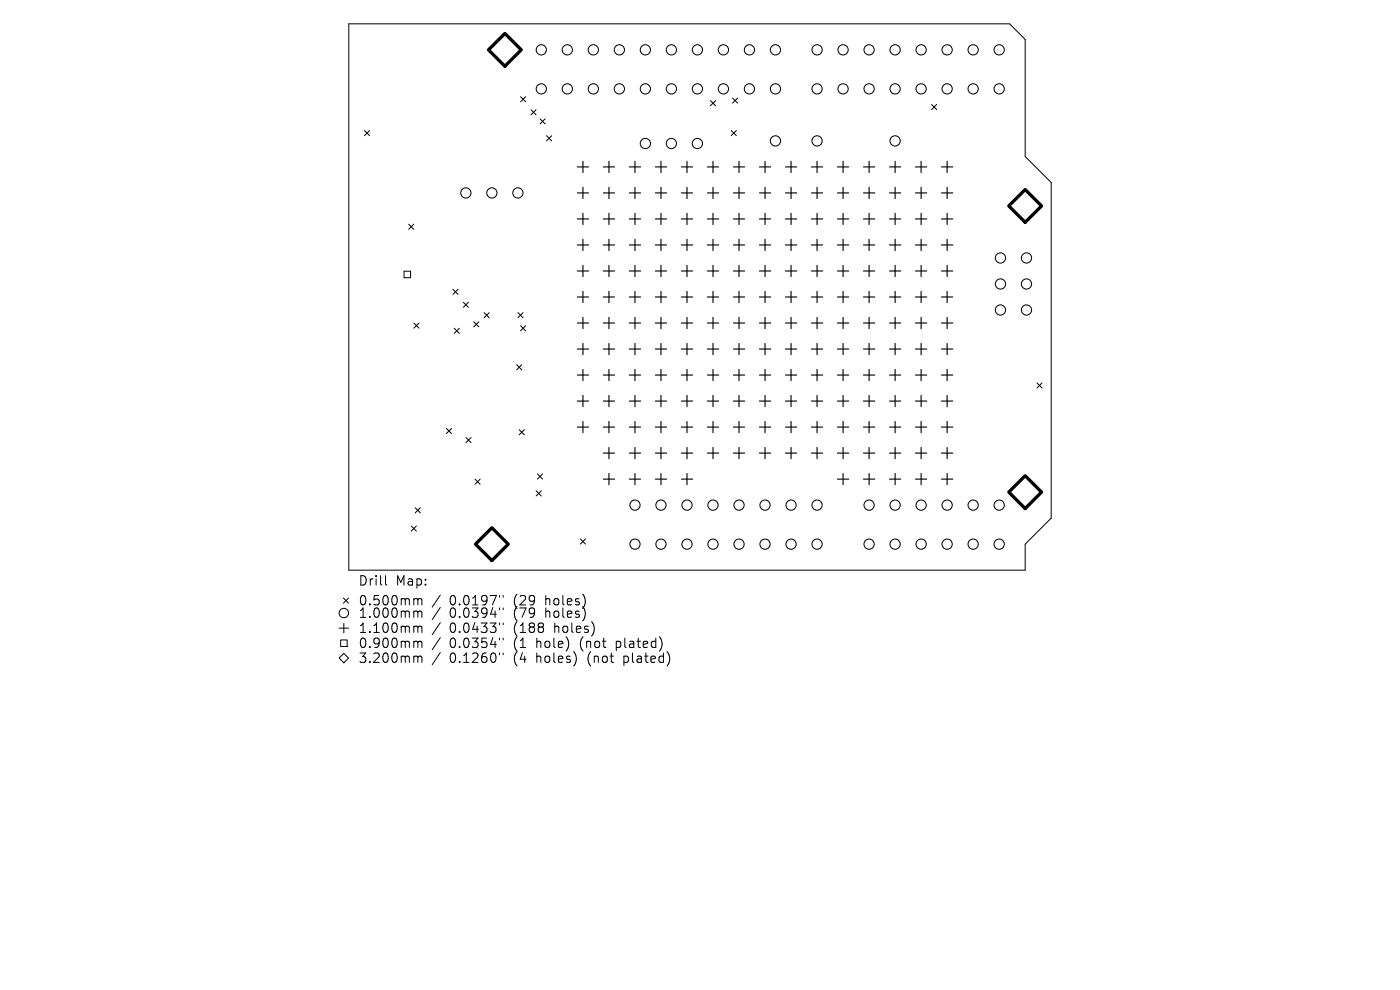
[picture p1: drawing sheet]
<svg xmlns="http://www.w3.org/2000/svg" width="297mm" height="210mm" viewBox="0 0 297 210" stroke-linecap="round" stroke-linejoin="round" font-family="sans-serif">
<defs><g id="words">
<g font-size="2.8">
<text x="75.9" y="124.5">Drill</text>
<text x="84" y="124.5">Map:</text>
<text x="75.9" y="128.7">0.500mm</text>
<text x="75.9" y="131.3">1.000mm</text>
<text x="95.4" y="128.7">0.0197&quot;</text>
<text x="95.4" y="131.3">0.0394&quot;</text>
<text x="109.1" y="128.7">(29</text>
<text x="109.1" y="131.3">(79</text>
<text x="116" y="128.7">holes)</text>
<text x="116" y="131.3">holes)</text>
<text x="75.9" y="134.5">1.100mm</text>
<text x="75.9" y="137.7">0.900mm</text>
<text x="95.4" y="134.5">0.0433&quot;</text>
<text x="95.4" y="137.7">0.0354&quot;</text>
<text x="109.1" y="134.5">(188</text>
<text x="109.1" y="137.7">(1</text>
<text x="114.1" y="137.7">hole)</text>
<text x="117.9" y="134.5">holes)</text>
<text x="123.5" y="137.7">(not</text>
<text x="131.3" y="137.7">plated)</text>
<text x="75.9" y="140.9">3.200mm</text>
<text x="95.4" y="140.9">0.1260&quot;</text>
<text x="109.1" y="140.9">(4</text>
<text x="114.1" y="140.9">holes)</text>
<text x="125.1" y="140.9">(not</text>
<text x="133" y="140.9">plated)</text>
</g>
</g></defs>
<g fill="none" stroke="#000" stroke-width=".21">
<path d="M74 5.1h140.2l3.3 3.3v24.8l5.5 5.5v71.2l-5.5 5.5v5.5h-143.5zM77.3 27.7l1.1 1.1M78.4 27.7l-1.1 1.1M110.4 20.5l1.1 1.1M111.5 20.5l-1.1 1.1M112.6 23.3l1.1 1.1M113.7 23.3l-1.1 1.1M114.6 25.2l1.1 1.1M115.7 25.2l-1.1 1.1M115.9 28.8l1.1 1.1M117 28.8l-1.1 1.1M150.7 21.3l1.1 1.1"/>
<path d="M151.8 21.3l-1.1 1.1M155.1 27.7l1.1 1.1M155.4 20.8l1.1 1.1M156.2 27.7l-1.1 1.1M156.5 20.8l-1.1 1.1M197.6 22.2l1.1 1.1M198.7 22.2l-1.1 1.1M85.7 57.5h1.4v1.4h-1.4zM86.7 47.6l1.1 1M87.8 47.6l-1.1 1M87.8 68.5l1.1 1.1M88.9 68.5l-1.1 1.1"/>
<path d="M96.1 61.4l1.1 1M96.4 69.6l1 1.1M97.2 61.4l-1.1 1M97.4 69.6l-1 1.1M98.3 64.1l1.1 1.1M99.4 64.1l-1.1 1.1M100.5 68.3l1.1 1M101.6 68.3l-1.1 1M102.7 66.3l1.1 1.1M103.8 66.3l-1.1 1.1M109.6 77.4l1.1 1M109.9 66.3l1.1 1.1"/>
<path d="M110.4 69.1l1.1 1.1M110.7 77.4l-1.1 1M111 66.3l-1.1 1.1M111.5 69.1l-1.1 1.1M94.7 90.9l1.1 1.1M95.8 90.9l-1.1 1.1M98.8 92.8l1.1 1.1M99.9 92.8l-1.1 1.1M110.2 91.2l1 1M111.2 91.2l-1 1M220 81.2l1.1 1.1M221.1 81.2l-1.1 1.1"/>
<path d="M87.3 111.6l1 1.1M88.1 107.7l1.1 1.1M88.3 111.6l-1 1.1M89.2 107.7l-1.1 1.1M100.8 101.6l1.1 1.1M101.9 101.6l-1.1 1.1M113.7 104.1l1.1 1.1M114 100.5l1.1 1.1M114.8 104.1l-1.1 1.1M115.1 100.5l-1.1 1.1M123.1 114.3l1.1 1.1M124.2 114.3l-1.1 1.1"/>
<path d="M71.9 139.6l1-1 1 1-1 1zM71.9 133.2h2M72.3 135.8h1.4v1.3h-1.4zM72.9 126.9l1 1M72.9 132.2v2M73.9 126.9l-1 1M81.8 122.1v1.7l.3 .3M88.1 127l.5 .1v.2M88.1 129.6h.3l.2 .3M88.1 132.8l.5 .1v.2M88.1 136l.5 .1v.2M88.1 139.2l.5 .1v.2"/>
<path d="M88.6 127.3l.3-.3 .5 .1 .1 1.2M88.6 127.3v1M88.6 129.9v1.1M88.6 133.1v1.1M88.6 136.3v1.1M88.6 139.5v1M88.6 129.9l.3-.3 .5 .1 .1 1.3M88.6 133.1l.3-.3 .5 .1 .1 1.3M88.6 136.3l.3-.3 .5 .1 .1 1.3M88.6 139.5l.3-.3 .5 .1 .1 1.2M93.4 126.2l-1.7 2.6M93.4 128.9l-1.7 2.5"/>
<path d="M93.4 132.1l-1.7 2.5M93.4 135.3l-1.7 2.5M93.4 138.4l-1.7 2.6M106 126.3v.4M106 129v.3M106 132.2v.3M106 135.4v.3M106 138.5v.4M106.7 126.3v.4M106.7 129v.3M106.7 132.2v.3M106.7 135.4v.3"/>
<path d="M106.7 138.5v.4"/>
<circle cx="72.9" cy="130" r="1"/>
</g>
<g fill="none" stroke="#000" stroke-width=".22">
<circle cx="114.8" cy="18.9" r="1.09"/>
<circle cx="114.8" cy="10.6" r="1.09"/>
<circle cx="120.4" cy="18.9" r="1.09"/>
<circle cx="120.4" cy="10.6" r="1.09"/>
<circle cx="125.9" cy="18.9" r="1.09"/>
<circle cx="125.9" cy="10.6" r="1.09"/>
<circle cx="131.4" cy="18.9" r="1.09"/>
<circle cx="131.4" cy="10.6" r="1.09"/>
<circle cx="136.9" cy="18.9" r="1.09"/>
<circle cx="136.9" cy="10.6" r="1.09"/>
<circle cx="142.4" cy="18.9" r="1.09"/>
<circle cx="142.4" cy="10.6" r="1.09"/>
<circle cx="147.9" cy="18.9" r="1.09"/>
<circle cx="147.9" cy="10.6" r="1.09"/>
<circle cx="153.5" cy="18.9" r="1.09"/>
<circle cx="153.5" cy="10.6" r="1.09"/>
<circle cx="159" cy="18.9" r="1.09"/>
<circle cx="159" cy="10.6" r="1.09"/>
<circle cx="164.5" cy="18.9" r="1.09"/>
<circle cx="164.5" cy="10.6" r="1.09"/>
<circle cx="173.3" cy="18.9" r="1.09"/>
<circle cx="173.3" cy="10.6" r="1.09"/>
<circle cx="178.9" cy="18.9" r="1.09"/>
<circle cx="178.9" cy="10.6" r="1.09"/>
<circle cx="184.4" cy="18.9" r="1.09"/>
<circle cx="184.4" cy="10.6" r="1.09"/>
<circle cx="189.9" cy="18.9" r="1.09"/>
<circle cx="189.9" cy="10.6" r="1.09"/>
<circle cx="195.4" cy="18.9" r="1.09"/>
<circle cx="195.4" cy="10.6" r="1.09"/>
<circle cx="200.9" cy="18.9" r="1.09"/>
<circle cx="200.9" cy="10.6" r="1.09"/>
<circle cx="206.4" cy="18.9" r="1.09"/>
<circle cx="206.4" cy="10.6" r="1.09"/>
<circle cx="212" cy="18.9" r="1.09"/>
<circle cx="212" cy="10.6" r="1.09"/>
<circle cx="136.9" cy="30.4" r="1.09"/>
<circle cx="142.4" cy="30.4" r="1.09"/>
<circle cx="147.9" cy="30.4" r="1.09"/>
<circle cx="164.5" cy="29.9" r="1.09"/>
<circle cx="173.3" cy="29.9" r="1.09"/>
<circle cx="189.9" cy="29.9" r="1.09"/>
<circle cx="98.8" cy="40.9" r="1.09"/>
<circle cx="104.4" cy="40.9" r="1.09"/>
<circle cx="109.9" cy="40.9" r="1.09"/>
<circle cx="212.2" cy="54.7" r="1.09"/>
<circle cx="217.8" cy="54.7" r="1.09"/>
<circle cx="212.2" cy="65.8" r="1.09"/>
<circle cx="212.2" cy="60.2" r="1.09"/>
<circle cx="217.8" cy="65.8" r="1.09"/>
<circle cx="217.8" cy="60.2" r="1.09"/>
<circle cx="134.7" cy="107.2" r="1.09"/>
<circle cx="134.7" cy="115.4" r="1.09"/>
<circle cx="140.2" cy="107.2" r="1.09"/>
<circle cx="140.2" cy="115.4" r="1.09"/>
<circle cx="145.7" cy="115.4" r="1.09"/>
<circle cx="145.7" cy="107.2" r="1.09"/>
<circle cx="151.3" cy="115.4" r="1.09"/>
<circle cx="151.3" cy="107.2" r="1.09"/>
<circle cx="156.8" cy="107.2" r="1.09"/>
<circle cx="156.8" cy="115.4" r="1.09"/>
<circle cx="162.3" cy="115.4" r="1.09"/>
<circle cx="162.3" cy="107.2" r="1.09"/>
<circle cx="167.8" cy="115.4" r="1.09"/>
<circle cx="167.8" cy="107.2" r="1.09"/>
<circle cx="173.3" cy="107.2" r="1.09"/>
<circle cx="173.3" cy="115.4" r="1.09"/>
<circle cx="184.4" cy="115.4" r="1.09"/>
<circle cx="184.4" cy="107.2" r="1.09"/>
<circle cx="189.9" cy="107.2" r="1.09"/>
<circle cx="189.9" cy="115.4" r="1.09"/>
<circle cx="195.4" cy="107.2" r="1.09"/>
<circle cx="195.4" cy="115.4" r="1.09"/>
<circle cx="200.9" cy="115.4" r="1.09"/>
<circle cx="200.9" cy="107.2" r="1.09"/>
<circle cx="206.4" cy="115.4" r="1.09"/>
<circle cx="206.4" cy="107.2" r="1.09"/>
<circle cx="212" cy="107.2" r="1.09"/>
<circle cx="212" cy="115.4" r="1.09"/>
</g>
<g fill="none" stroke="#000" stroke-width=".24">
<path d="M122.5 35.4h2.4M123.7 34.2v2.4M123.7 39.7v2.4M128 35.4h2.4M129.2 34.2v2.4M129.2 39.7v2.4M133.5 35.4h2.4M134.7 34.2v2.4M134.7 39.7v2.4M139 35.4h2.4M140.2 34.2v2.4M140.2 39.7v2.4"/>
<path d="M144.5 35.4h2.4M145.7 34.2v2.4M145.7 39.7v2.4M150.1 35.4h2.4M151.3 34.2v2.4M151.3 39.7v2.4M155.6 35.4h2.4M156.8 34.2v2.4M156.8 39.7v2.4M161.1 35.4h2.4M162.3 34.2v2.4M162.3 39.7v2.4"/>
<path d="M166.6 35.4h2.4M167.8 34.2v2.4M167.8 39.7v2.4M172.1 35.4h2.4M173.3 34.2v2.4M173.3 39.7v2.4M177.7 35.4h2.3M178.9 34.2v2.4M178.9 39.7v2.4M183.2 35.4h2.4M184.4 34.2v2.4M184.4 39.7v2.4"/>
<path d="M188.7 35.4h2.4M189.9 34.2v2.4M189.9 39.7v2.4M194.2 35.4h2.4M195.4 34.2v2.4M195.4 39.7v2.4M199.7 35.4h2.4M200.9 34.2v2.4M200.9 39.7v2.4M122.5 40.9h2.4M122.5 46.4h2.4M122.5 52h2.4"/>
<path d="M122.5 57.5h2.4M123.7 45.3v2.3M123.7 50.8v2.4M123.7 56.3v2.4M128 40.9h2.4M128 46.4h2.4M128 52h2.4M128 57.5h2.4M129.2 45.3v2.3M129.2 50.8v2.4M129.2 56.3v2.4M133.5 40.9h2.4"/>
<path d="M133.5 46.4h2.4M133.5 52h2.4M133.5 57.5h2.4M134.7 45.3v2.3M134.7 50.8v2.4M134.7 56.3v2.4M139 40.9h2.4M139 46.4h2.4M139 52h2.4M139 57.5h2.4M140.2 45.3v2.3M140.2 50.8v2.4"/>
<path d="M140.2 56.3v2.4M144.5 40.9h2.4M144.5 46.4h2.4M144.5 52h2.4M144.5 57.5h2.4M145.7 45.3v2.3M145.7 50.8v2.4M145.7 56.3v2.4M150.1 40.9h2.4M150.1 46.4h2.4M150.1 52h2.4M150.1 57.5h2.4"/>
<path d="M151.3 45.3v2.3M151.3 50.8v2.4M151.3 56.3v2.4M155.6 40.9h2.4M155.6 46.4h2.4M155.6 52h2.4M155.6 57.5h2.4M156.8 45.3v2.3M156.8 50.8v2.4M156.8 56.3v2.4M161.1 40.9h2.4M161.1 46.4h2.4"/>
<path d="M161.1 52h2.4M161.1 57.5h2.4M162.3 45.3v2.3M162.3 50.8v2.4M162.3 56.3v2.4M166.6 40.9h2.4M166.6 46.4h2.4M166.6 52h2.4M166.6 57.5h2.4M167.8 45.3v2.3M167.8 50.8v2.4M167.8 56.3v2.4"/>
<path d="M172.1 40.9h2.4M172.1 46.4h2.4M172.1 52h2.4M172.1 57.5h2.4M173.3 45.3v2.3M173.3 50.8v2.4M173.3 56.3v2.4M177.7 40.9h2.3M177.7 46.4h2.3M177.7 52h2.3M177.7 57.5h2.3M178.9 45.3v2.3"/>
<path d="M178.9 50.8v2.4M178.9 56.3v2.4M183.2 40.9h2.4M183.2 46.4h2.4M183.2 52h2.4M183.2 57.5h2.4M184.4 45.3v2.3M184.4 50.8v2.4M184.4 56.3v2.4M188.7 40.9h2.4M188.7 46.4h2.4M188.7 52h2.4"/>
<path d="M188.7 57.5h2.4M189.9 45.3v2.3M189.9 50.8v2.4M189.9 56.3v2.4M194.2 40.9h2.4M194.2 46.4h2.4M194.2 52h2.4M194.2 57.5h2.4M195.4 45.3v2.3M195.4 50.8v2.4M195.4 56.3v2.4M199.7 40.9h2.4"/>
<path d="M199.7 46.4h2.4M199.7 52h2.4M199.7 57.5h2.4M200.9 45.3v2.3M200.9 50.8v2.4M200.9 56.3v2.4M122.5 63h2.4M122.5 68.5h2.4M122.5 74h2.4M122.5 79.6h2.4M123.7 61.8v2.4M123.7 67.3v2.4"/>
<path d="M123.7 72.8v2.4M123.7 78.4v2.4M128 63h2.4M128 68.5h2.4M128 74h2.4M128 79.6h2.4M129.2 61.8v2.4M129.2 67.3v2.4M129.2 72.8v2.4M129.2 78.4v2.4M133.5 63h2.4M133.5 68.5h2.4"/>
<path d="M133.5 74h2.4M133.5 79.6h2.4M134.7 61.8v2.4M134.7 67.3v2.4M134.7 72.8v2.4M134.7 78.4v2.4M139 63h2.4M139 68.5h2.4M139 74h2.4M139 79.6h2.4M140.2 61.8v2.4M140.2 67.3v2.4"/>
<path d="M140.2 72.8v2.4M140.2 78.4v2.4M144.5 63h2.4M144.5 68.5h2.4M144.5 74h2.4M144.5 79.6h2.4M145.7 61.8v2.4M145.7 67.3v2.4M145.7 72.8v2.4M145.7 78.4v2.4M150.1 63h2.4M150.1 68.5h2.4"/>
<path d="M150.1 74h2.4M150.1 79.6h2.4M151.3 61.8v2.4M151.3 67.3v2.4M151.3 72.8v2.4M151.3 78.4v2.4M155.6 63h2.4M155.6 68.5h2.4M155.6 74h2.4M155.6 79.6h2.4M156.8 61.8v2.4M156.8 67.3v2.4"/>
<path d="M156.8 72.8v2.4M156.8 78.4v2.4M161.1 63h2.4M161.1 68.5h2.4M161.1 74h2.4M161.1 79.6h2.4M162.3 61.8v2.4M162.3 67.3v2.4M162.3 72.8v2.4M162.3 78.4v2.4M166.6 63h2.4M166.6 68.5h2.4"/>
<path d="M166.6 74h2.4M166.6 79.6h2.4M167.8 61.8v2.4M167.8 67.3v2.4M167.8 72.8v2.4M167.8 78.4v2.4M172.1 63h2.4M172.1 68.5h2.4M172.1 74h2.4M172.1 79.6h2.4M173.3 61.8v2.4M173.3 67.3v2.4"/>
<path d="M173.3 72.8v2.4M173.3 78.4v2.4M177.7 63h2.3M177.7 68.5h2.3M177.7 74h2.3M177.7 79.6h2.3M178.9 61.8v2.4M178.9 67.3v2.4M178.9 72.8v2.4M178.9 78.4v2.4M183.2 63h2.4M183.2 68.5h2.4"/>
<path d="M183.2 74h2.4M183.2 79.6h2.4M184.4 61.8v2.4M184.4 67.3v2.4M184.4 72.8v2.4M184.4 78.4v2.4M188.7 63h2.4M188.7 68.5h2.4M188.7 74h2.4M188.7 79.6h2.4M189.9 61.8v2.4M189.9 67.3v2.4"/>
<path d="M189.9 72.8v2.4M189.9 78.4v2.4M194.2 63h2.4M194.2 68.5h2.4M194.2 74h2.4M194.2 79.6h2.4M195.4 61.8v2.4M195.4 67.3v2.4M195.4 72.8v2.4M195.4 78.4v2.4M199.7 63h2.4M199.7 68.5h2.4"/>
<path d="M199.7 74h2.4M199.7 79.6h2.4M200.9 61.8v2.4M200.9 67.3v2.4M200.9 72.8v2.4M200.9 78.4v2.4M122.5 85.1h2.4M122.5 90.6h2.4M123.7 83.9v2.4M123.7 89.4v2.4M128 85.1h2.4M128 90.6h2.4"/>
<path d="M128 96.1h2.4M129.2 83.9v2.4M129.2 89.4v2.4M129.2 94.9v2.4M133.5 85.1h2.4M133.5 90.6h2.4M133.5 96.1h2.4M134.7 83.9v2.4M134.7 89.4v2.4M134.7 94.9v2.4M139 85.1h2.4M139 90.6h2.4"/>
<path d="M139 96.1h2.4M140.2 83.9v2.4M140.2 89.4v2.4M140.2 94.9v2.4M144.5 85.1h2.4M144.5 90.6h2.4M144.5 96.1h2.4M145.7 83.9v2.4M145.7 89.4v2.4M145.7 94.9v2.4M150.1 85.1h2.4M150.1 90.6h2.4"/>
<path d="M150.1 96.1h2.4M151.3 83.9v2.4M151.3 89.4v2.4M151.3 94.9v2.4M155.6 85.1h2.4M155.6 90.6h2.4M155.6 96.1h2.4M156.8 83.9v2.4M156.8 89.4v2.4M156.8 94.9v2.4M161.1 85.1h2.4M161.1 90.6h2.4"/>
<path d="M161.1 96.1h2.4M162.3 83.9v2.4M162.3 89.4v2.4M162.3 94.9v2.4M166.6 85.1h2.4M166.6 90.6h2.4M166.6 96.1h2.4M167.8 83.9v2.4M167.8 89.4v2.4M167.8 94.9v2.4M172.1 85.1h2.4M172.1 90.6h2.4"/>
<path d="M172.1 96.1h2.4M173.3 83.9v2.4M173.3 89.4v2.4M173.3 94.9v2.4M177.7 85.1h2.3M177.7 90.6h2.3M177.7 96.1h2.3M178.9 83.9v2.4M178.9 89.4v2.4M178.9 94.9v2.4M183.2 85.1h2.4M183.2 90.6h2.4"/>
<path d="M183.2 96.1h2.4M184.4 83.9v2.4M184.4 89.4v2.4M184.4 94.9v2.4M188.7 85.1h2.4M188.7 90.6h2.4M188.7 96.1h2.4M189.9 83.9v2.4M189.9 89.4v2.4M189.9 94.9v2.4M194.2 85.1h2.4M194.2 90.6h2.4"/>
<path d="M194.2 96.1h2.4M195.4 83.9v2.4M195.4 89.4v2.4M195.4 94.9v2.4M199.7 85.1h2.4M199.7 90.6h2.4M199.7 96.1h2.4M200.9 83.9v2.4M200.9 89.4v2.4M200.9 94.9v2.4M128 101.6h2.4M129.2 100.4v2.4"/>
<path d="M133.5 101.6h2.4M134.7 100.4v2.4M139 101.6h2.4M140.2 100.4v2.4M144.5 101.6h2.4M145.7 100.4v2.4M177.7 101.6h2.3M178.9 100.4v2.4M183.2 101.6h2.4M184.4 100.4v2.4M188.7 101.6h2.4M189.9 100.4v2.4"/>
<path d="M194.2 101.6h2.4M195.4 100.4v2.4M199.7 101.6h2.4M200.9 100.4v2.4"/>
</g>
<path d="M107.1 7.1l3.5 3.5-3.5 3.4-3.5-3.4zM214 43.7l3.5-3.5 3.5 3.5-3.5 3.5zM100.9 115.4l3.5-3.4 3.4 3.4-3.4 3.5zM214 104.4l3.5-3.5 3.5 3.5-3.5 3.5z" fill="none" stroke="#000" stroke-width=".7"/>
<use href="#words"/>
</svg>
